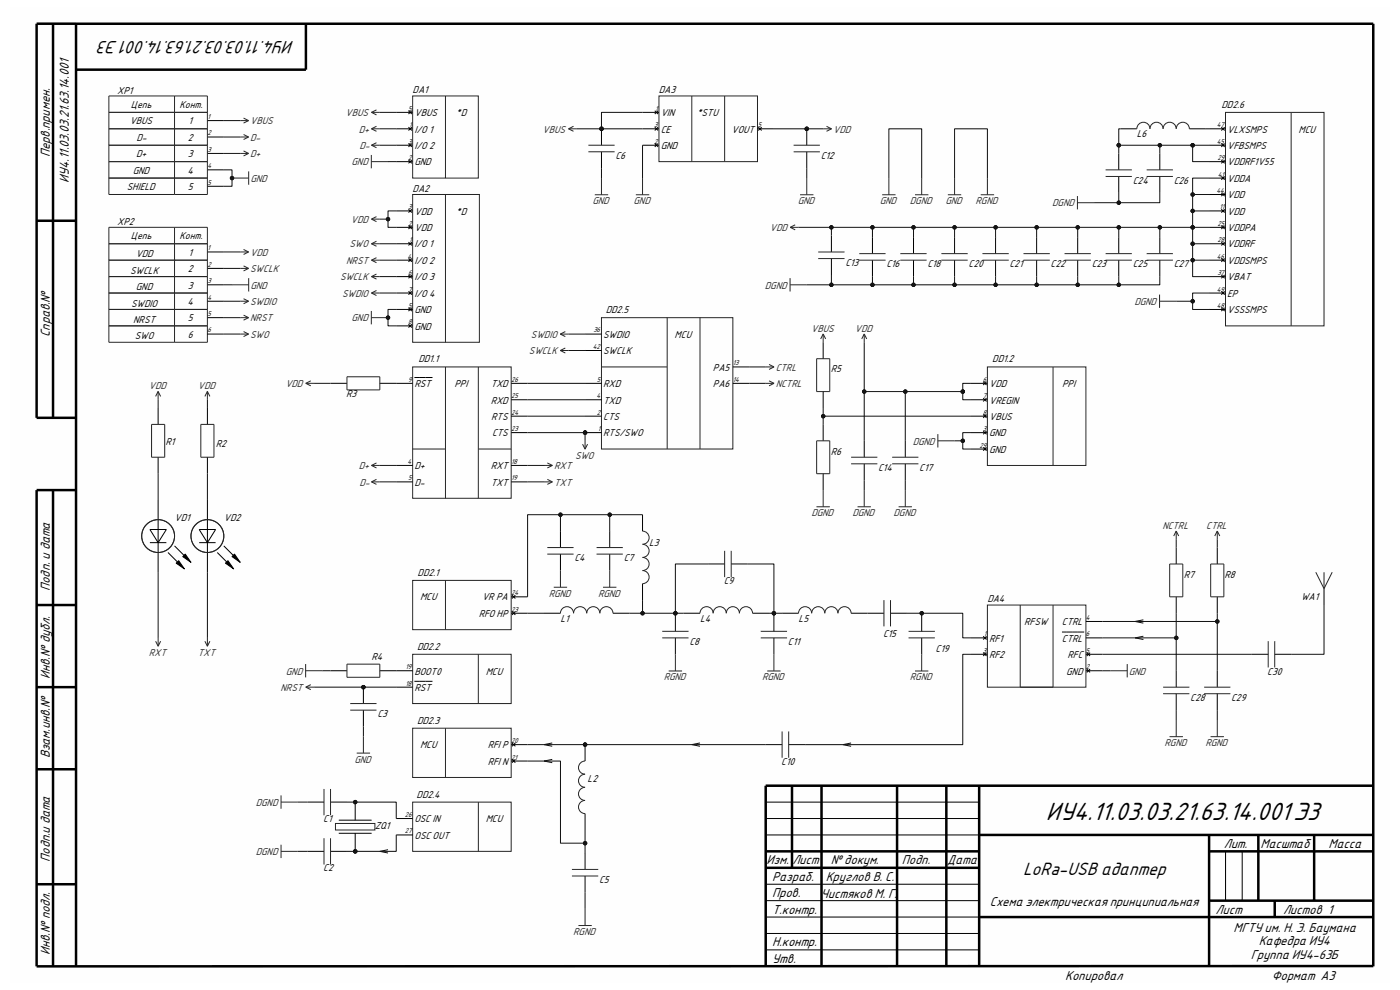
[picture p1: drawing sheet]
<svg xmlns="http://www.w3.org/2000/svg" width="297mm" height="210mm" viewBox="0 0 297 210" stroke-linecap="round" stroke-linejoin="round" font-family="sans-serif">
<defs><g id="words">
<text font-size="5.4" x="221.9" y="173.9">ИУ4.11.03.03.21.63.14.001 Э3</text>
<g font-size="3.8">
<text x="62.4" y="8.6" transform="rotate(-180 62.4 8.6)">ИУ4.11.03.03.21.63.14.001 Э3</text>
<text x="217" y="185.6">LoRa-USB адаптер</text>
</g>
<g font-size="2.8">
<text x="10.5" y="33.3" transform="rotate(-90 10.5 33.3)">Перв.примен.</text>
<text x="14.6" y="38.8" transform="rotate(-90 14.6 38.8)">ИУ4.11.03.03.21.63.14.001</text>
<text x="10.5" y="71.5" transform="rotate(-90 10.5 71.5)">Справ.№</text>
<text x="10.5" y="125.3" transform="rotate(-90 10.5 125.3)">Подп. и дата</text>
<text x="10.5" y="144" transform="rotate(-90 10.5 144)">Инв.№ дубл.</text>
<text x="10.5" y="160.9" transform="rotate(-90 10.5 160.9)">Взам.инв.№</text>
<text x="259.6" y="179.9">Лит.</text>
<text x="267.4" y="179.9">Масштаб</text>
<text x="281.9" y="179.9">Масса</text>
<text x="10.5" y="182.8" transform="rotate(-90 10.5 182.8)">Подп.и дата</text>
<text x="162.6" y="183.3">Изм.</text>
<text x="168.1" y="183.3">Лист</text>
<text x="176.2" y="183.3">№ докум.</text>
<text x="191.4" y="183.3">Подп.</text>
<text x="201" y="183.3">Дата</text>
<text x="163.8" y="186.9">Разраб.</text>
<text x="163.8" y="190.3">Пров.</text>
<text x="174.2" y="190.5">Чистяков М. Г.</text>
<text x="175.2" y="187">Круглов В. С.</text>
<text x="163.8" y="193.8">Т.контр.</text>
<text x="210" y="192.2">Схема электрическая принципиальная</text>
<text x="257.9" y="193.8">Лист</text>
<text x="261.7" y="197.8">МГТУ им. Н. Э. Баумана</text>
<text x="272.2" y="193.8">Листов 1</text>
<text x="10.5" y="202.6" transform="rotate(-90 10.5 202.6)">Инв.№ подл.</text>
<text x="163.8" y="200.8">Н.контр.</text>
<text x="265.3" y="203.4">Группа ИУ4-63Б</text>
<text x="267" y="200.6">Кафедра ИУ4</text>
<text x="163.8" y="204.3">Утв.</text>
<text x="226" y="207.9">Копировал</text>
<text x="269.8" y="207.9">Формат A3</text>
</g>
<g font-size="2.1">
<text x="24.8" y="19.9">XP1</text>
<text x="27.8" y="22.9">Цепь</text>
<text x="38.1" y="22.9">Конт.</text>
<text x="87.5" y="19.7">DA1</text>
<text x="139.8" y="19.7">DA3</text>
<text x="259.2" y="22.9">DD2.6</text>
<text x="27.5" y="26.4">VBUS</text>
<text x="29" y="29.8">D-</text>
<text x="39.8" y="29.8">2</text>
<text x="40" y="26.4">1</text>
<text x="87.9" y="28.1">I/O 1</text>
<text x="87.9" y="24.6">VBUS</text>
<text x="96.7" y="24.6">*D</text>
<text x="140.2" y="24.6">VIN</text>
<text x="140.2" y="28.1">CE</text>
<text x="147.8" y="24.6">*STU</text>
<text x="155.2" y="28.1">VOUT</text>
<text x="241.2" y="29.2">L6</text>
<text x="260.3" y="28.1">VLXSMPS</text>
<text x="275.5" y="28.1">MCU</text>
<text x="28.9" y="33.4">D+</text>
<text x="39.8" y="33.4">3</text>
<text x="87.9" y="35.1">GND</text>
<text x="87.9" y="31.6">I/O 2</text>
<text x="130.6" y="33.7">C6</text>
<text x="140.2" y="31.6">GND</text>
<text x="174.1" y="33.7">C12</text>
<text x="260.3" y="35.1">VDDRF1V55</text>
<text x="260.3" y="31.6">VFBSMPS</text>
<text x="26.9" y="40.3">SHIELD</text>
<text x="28.2" y="36.8">GND</text>
<text x="39.8" y="36.8">4</text>
<text x="39.8" y="40.3">5</text>
<text x="87.5" y="40.6">DA2</text>
<text x="240.3" y="38.9">C24</text>
<text x="249" y="38.9">C26</text>
<text x="260.3" y="38.6">VDDA</text>
<text x="24.8" y="47.8">XP2</text>
<text x="87.9" y="45.6">VDD</text>
<text x="96.7" y="45.6">*D</text>
<text x="260.3" y="45.6">VDD</text>
<text x="260.3" y="42">VDD</text>
<text x="27.8" y="50.8">Цепь</text>
<text x="38.1" y="50.8">Конт.</text>
<text x="87.9" y="52.5">I/O 1</text>
<text x="87.9" y="49">VDD</text>
<text x="260.3" y="49">VDDPA</text>
<text x="260.3" y="52.5">VDDRF</text>
<text x="27.6" y="58.1">SWCLK</text>
<text x="28.8" y="54.6">VDD</text>
<text x="39.8" y="57.7">2</text>
<text x="40" y="54.2">1</text>
<text x="87.9" y="56">I/O 2</text>
<text x="87.9" y="59.5">I/O 3</text>
<text x="179.4" y="56.3">C13</text>
<text x="188" y="56.7">C16</text>
<text x="196.8" y="56.7">C18</text>
<text x="205.5" y="56.7">C20</text>
<text x="214.2" y="56.7">C21</text>
<text x="222.9" y="56.7">C22</text>
<text x="231.6" y="56.7">C23</text>
<text x="240.3" y="56.7">C25</text>
<text x="249" y="56.7">C27</text>
<text x="260.3" y="56">VDDSMPS</text>
<text x="260.3" y="59.5">VBAT</text>
<text x="27.8" y="65">SWDIO</text>
<text x="28.8" y="61.6">GND</text>
<text x="39.8" y="64.7">4</text>
<text x="39.8" y="61.2">3</text>
<text x="87.9" y="62.9">I/O 4</text>
<text x="260.3" y="62.9">EP</text>
<text x="28.3" y="68.5">NRST</text>
<text x="39.8" y="68.2">5</text>
<text x="39.8" y="71.7">6</text>
<text x="87.9" y="66.4">GND</text>
<text x="87.9" y="69.9">GND</text>
<text x="128" y="71.7">SWDIO</text>
<text x="128.5" y="66.4">DD2.5</text>
<text x="143.1" y="71.7">MCU</text>
<text x="260.3" y="66.4">VSSSMPS</text>
<text x="28.6" y="72">SWO</text>
<text x="88.8" y="76.9">DD1.1</text>
<text x="128" y="75.1">SWCLK</text>
<text x="210.5" y="76.9">DD1.2</text>
<text x="87.9" y="82.1">RST</text>
<text x="96.4" y="82.1">PPI</text>
<text x="104.1" y="82.1">TXD</text>
<text x="128" y="82.1">RXD</text>
<text x="151.3" y="78.6">PA5</text>
<text x="151.3" y="82.1">PA6</text>
<text x="176.2" y="79">R5</text>
<text x="209.8" y="82.1">VDD</text>
<text x="225.3" y="82.1">PPI</text>
<text x="73.4" y="84.2">R3</text>
<text x="104.1" y="85.6">RXD</text>
<text x="104.2" y="89.1">RTS</text>
<text x="128" y="85.6">TXD</text>
<text x="128" y="89.1">CTS</text>
<text x="209.8" y="89.1">VBUS</text>
<text x="209.8" y="85.6">VREGIN</text>
<text x="35.1" y="94.4">R1</text>
<text x="45.8" y="94.8">R2</text>
<text x="104.4" y="92.6">CTS</text>
<text x="128" y="92.6">RTS/SWO</text>
<text x="209.8" y="92.6">GND</text>
<text x="87.9" y="99.5">D+</text>
<text x="104.1" y="99.5">RXT</text>
<text x="176.2" y="96.4">R6</text>
<text x="186.3" y="99.9">C14</text>
<text x="195" y="99.9">C17</text>
<text x="209.8" y="96.1">GND</text>
<text x="87.9" y="103">D-</text>
<text x="104.1" y="103">TXT</text>
<text x="37" y="110.5">VD1</text>
<text x="47.5" y="110.5">VD2</text>
<text x="121.9" y="119.1">C4</text>
<text x="132.3" y="119.1">C7</text>
<text x="137.7" y="115.8">L3</text>
<text x="88.6" y="122.2">DD2.1</text>
<text x="153.5" y="123.9">C9</text>
<text x="251.1" y="122.6">R7</text>
<text x="259.8" y="122.6">R8</text>
<text x="89.1" y="127.4">MCU</text>
<text x="101.6" y="130.9">RFO HP</text>
<text x="102.3" y="127.4">VR PA</text>
<text x="118.9" y="132">L1</text>
<text x="148.5" y="132">L4</text>
<text x="169.4" y="132">L5</text>
<text x="209.5" y="127.7">DA4</text>
<text x="276" y="127.2">WA1</text>
<text x="88.5" y="137.8">DD2.2</text>
<text x="146.3" y="136.8">C8</text>
<text x="167.2" y="136.8">C11</text>
<text x="187.4" y="135.1">C15</text>
<text x="209.8" y="136.1">RF1</text>
<text x="217.3" y="132.6">RFSW</text>
<text x="225.3" y="136.1">CTRL</text>
<text x="225.3" y="132.6">CTRL</text>
<text x="78.8" y="140.1">R4</text>
<text x="87.9" y="143.1">BOOT0</text>
<text x="103" y="143.1">MCU</text>
<text x="198.5" y="138.3">C19</text>
<text x="209.8" y="139.6">RF2</text>
<text x="226.2" y="143.1">GND</text>
<text x="226.5" y="139.6">RFC</text>
<text x="268.9" y="143.1">C30</text>
<text x="87.9" y="146.6">RST</text>
<text x="252.5" y="148.7">C28</text>
<text x="261.2" y="148.7">C29</text>
<text x="80.1" y="152.1">C3</text>
<text x="88.5" y="153.5">DD2.3</text>
<text x="89.1" y="158.7">MCU</text>
<text x="103.5" y="158.7">RFI P</text>
<text x="103.5" y="162.2">RFI N</text>
<text x="124.7" y="165.9">L2</text>
<text x="165.7" y="162.3">C10</text>
<text x="88.4" y="169.2">DD2.4</text>
<text x="68.6" y="174.5">C1</text>
<text x="79.5" y="175.9">ZQ1</text>
<text x="87.9" y="174.4">OSC IN</text>
<text x="88" y="177.9">OSC OUT</text>
<text x="103" y="174.4">MCU</text>
<text x="68.6" y="184.9">C2</text>
<text x="127.1" y="187.4">C5</text>
</g>
<g font-size="2.1" fill="#262626">
<text x="53.1" y="26.4">VBUS</text>
<text x="53.1" y="29.8">D-</text>
<text x="73.3" y="24.6">VBUS</text>
<text x="76.1" y="28.1">D+</text>
<text x="115.1" y="28.1">VBUS</text>
<text x="176.8" y="28.1">VDD</text>
<text x="53.1" y="33.4">D+</text>
<text x="74.6" y="35.1">GND</text>
<text x="76.2" y="31.6">D-</text>
<text x="53.1" y="38.6">GND</text>
<text x="74.5" y="47.3">VDD</text>
<text x="125.7" y="43.3">GND</text>
<text x="134.4" y="43.3">GND</text>
<text x="169.2" y="43.3">GND</text>
<text x="186.6" y="43.3">GND</text>
<text x="193" y="43.3">DGND</text>
<text x="200.6" y="43.3">GND</text>
<text x="207" y="43.3">RGND</text>
<text x="223.2" y="43.8">DGND</text>
<text x="74.2" y="52.5">SWO</text>
<text x="163.3" y="49">VDD</text>
<text x="53.1" y="54.2">VDD</text>
<text x="53.1" y="57.7">SWCLK</text>
<text x="72.1" y="59.5">SWCLK</text>
<text x="73.4" y="56">NRST</text>
<text x="53.1" y="64.7">SWDIO</text>
<text x="53.1" y="61.2">GND</text>
<text x="72.6" y="62.9">SWDIO</text>
<text x="162.3" y="61.2">DGND</text>
<text x="240.7" y="64.7">DGND</text>
<text x="53.1" y="68.2">NRST</text>
<text x="53.1" y="71.7">SWO</text>
<text x="74.6" y="68.2">GND</text>
<text x="112.6" y="71.7">SWDIO</text>
<text x="172.1" y="70.4">VBUS</text>
<text x="181.4" y="70.4">VDD</text>
<text x="112.2" y="75.1">SWCLK</text>
<text x="31.6" y="82.6">VDD</text>
<text x="42" y="82.6">VDD</text>
<text x="60.5" y="82.1">VDD</text>
<text x="164.6" y="82.1">NCTRL</text>
<text x="164.6" y="78.6">CTRL</text>
<text x="193.6" y="94.3">DGND</text>
<text x="76.1" y="99.5">D+</text>
<text x="117.6" y="99.5">RXT</text>
<text x="122" y="97.3">SWO</text>
<text x="76.2" y="103">D-</text>
<text x="117.6" y="103">TXT</text>
<text x="172.1" y="109.5">DGND</text>
<text x="180.8" y="109.5">DGND</text>
<text x="189.6" y="109.5">DGND</text>
<text x="246.6" y="112.2">NCTRL</text>
<text x="255.9" y="112.2">CTRL</text>
<text x="116.4" y="126.6">RGND</text>
<text x="126.9" y="126.6">RGND</text>
<text x="31.6" y="139.1">RXT</text>
<text x="42" y="139.1">TXT</text>
<text x="60.7" y="143.1">GND</text>
<text x="239.5" y="143.1">GND</text>
<text x="59.5" y="146.6">NRST</text>
<text x="140.8" y="144.4">RGND</text>
<text x="161.7" y="144.4">RGND</text>
<text x="193" y="144.4">RGND</text>
<text x="75.2" y="161.8">GND</text>
<text x="247.1" y="158.3">RGND</text>
<text x="255.7" y="158.3">RGND</text>
<text x="54.3" y="170.9">DGND</text>
<text x="54.3" y="181.4">DGND</text>
<text x="121.6" y="198.4">RGND</text>
</g>
<g font-size="1.5">
<text x="86.6" y="23.5">5</text>
<text x="139" y="23.5">1</text>
<text x="44" y="25.3">1</text>
<text x="44" y="28.7">2</text>
<text x="86.8" y="27">1</text>
<text x="138.8" y="27">3</text>
<text x="160.7" y="27">5</text>
<text x="258.1" y="27">47</text>
<text x="44" y="32.2">3</text>
<text x="44" y="35.7">4</text>
<text x="86.6" y="34">2</text>
<text x="86.6" y="30.5">3</text>
<text x="138.8" y="30.5">2</text>
<text x="258.1" y="30.5">45</text>
<text x="258.3" y="34">29</text>
<text x="44" y="39.2">5</text>
<text x="258.1" y="40.9">44</text>
<text x="258.4" y="37.5">41</text>
<text x="86.6" y="47.9">2</text>
<text x="86.6" y="44.4">3</text>
<text x="258.3" y="47.9">25</text>
<text x="258.7" y="44.4">11</text>
<text x="44" y="53.1">1</text>
<text x="86.8" y="51.4">1</text>
<text x="258.3" y="51.4">28</text>
<text x="44" y="56.6">2</text>
<text x="86.4" y="54.9">4</text>
<text x="86.6" y="58.3">6</text>
<text x="258.1" y="54.9">46</text>
<text x="258.3" y="58.3">37</text>
<text x="44" y="60.1">3</text>
<text x="44" y="63.6">4</text>
<text x="86.6" y="65.3">5</text>
<text x="86.6" y="61.8">7</text>
<text x="258.1" y="61.8">49</text>
<text x="258.1" y="65.3">48</text>
<text x="44" y="67.1">5</text>
<text x="44" y="70.5">6</text>
<text x="86.6" y="68.8">8</text>
<text x="125.9" y="70.5">36</text>
<text x="125.8" y="74">42</text>
<text x="155.5" y="77.5">13</text>
<text x="86.6" y="81">9</text>
<text x="108.5" y="81">26</text>
<text x="126.6" y="81">5</text>
<text x="155.5" y="81">14</text>
<text x="208.5" y="81">6</text>
<text x="108.5" y="88">24</text>
<text x="108.5" y="84.5">25</text>
<text x="126.5" y="84.5">4</text>
<text x="126.6" y="88">2</text>
<text x="208.5" y="88">8</text>
<text x="208.5" y="84.5">7</text>
<text x="108.5" y="91.4">23</text>
<text x="126.8" y="91.4">1</text>
<text x="207.8" y="95">29</text>
<text x="208.5" y="91.4">3</text>
<text x="86.4" y="98.4">4</text>
<text x="86.6" y="101.9">5</text>
<text x="108.5" y="101.9">19</text>
<text x="108.5" y="98.4">18</text>
<text x="108.5" y="126.3">24</text>
<text x="108.5" y="129.8">23</text>
<text x="230.4" y="131.5">4</text>
<text x="208.7" y="135">1</text>
<text x="230.4" y="135">6</text>
<text x="86" y="141.9">19</text>
<text x="208.5" y="138.5">3</text>
<text x="230.4" y="138.5">5</text>
<text x="230.4" y="141.9">2</text>
<text x="86" y="145.5">18</text>
<text x="108.5" y="161.1">21</text>
<text x="108.5" y="157.6">20</text>
<text x="85.9" y="173.3">26</text>
<text x="85.9" y="176.8">27</text>
</g>
</g></defs>
<path d="M2.2 1.5h292.6v207h-292.6z" fill-rule="evenodd" fill="#fefefe"/>
<g fill="none" stroke="#000" stroke-width=".53">
<path d="M11.3 5v83.6M16.1 5v200M64.9 5v9.8h-48.8M7.8 46.8h8.3M16.1 88.6h-8.3v-83.6h283.5v200M11.3 104v101M16.1 104h-8.3v101l283.5-.1M7.8 128.3h8.3M7.8 145.8h8.3M7.8 163.2h8.3M168 166.7v17.4M174.3 166.7v38.3"/>
<path d="M190.3 166.7v38.3M200.8 166.7v38.3M207.7 166.7v38.2M207.7 177.1h83.6M256.5 177.1v27.9M267 177.1v14M278.8 177.1v14M291.3 166.7h-128.9v38.3M7.8 187.6h8.3M162.4 184.1h45.3M162.4 180.6h45.3M207.7 194.5h83.6"/>
<path d="M256.5 180.6h34.8M256.5 191.1h34.8M270.4 191.1v3.4"/>
</g>
<g fill="none" stroke="#000" stroke-width=".21">
<path d="M237.3 32.6v3.4M237.3 37.4v3.5M174.6 72.6v3.5M70.1 81.3h3.5M80.6 81.3h3.5M174.6 83.1v3.5M174.6 90v3.5M33.5 106.1v4.1M33.5 117.2v4.2M174.6 100.5v3.5M65.2 170.2h3.5M70.1 170.2h3.5"/>
<path d="M162.4 177.1h45.3M162.4 170.2h45.3M162.4 173.6h45.3M65.2 180.6h3.5M70.1 180.6h3.5M162.4 198h45.3M162.4 191.1h45.3M162.4 194.5h45.3M162.4 187.6h45.3M260 180.6v10.5M263.5 180.6v10.5M162.4 201.5h45.3"/>
</g>
<g fill="none" stroke="#262626" stroke-width=".21">
<path d="M51 25.6h1.7M51.7 25.1l1 .5M52.7 25.6l-1 .5M234.6 36h5.5M234.6 37.4h5.5M51 53.5h1.7M51.7 52.9l1 .6M52.7 53.5l-1 .5M52.8 59v2.8M228.6 41.6v2.8M228.6 43h3.5M49.2 60.4h3.6"/>
<path d="M73.6 79.9h7v2.8h-7zM173.2 76.1h2.8v7h-2.8zM174.6 70.8l-.5 1.1M174.6 70.8l.6 1.1M174.6 70.8v1.8M64.9 81.3l1 .6M64.9 81.3h1.7M65.9 80.8l-1 .5M173.2 93.5h2.8v7h-2.8zM173.2 107.5h2.9M174.6 104v3.5M59.6 168.7v2.9"/>
<path d="M59.6 170.2h3.6M59.6 179.2v2.8M68.7 167.4v5.5M68.7 177.8v5.6M70.1 167.4v5.5M70.1 177.8v5.6M59.6 180.6h3.6"/>
</g>
<path d="M31.8 115.1h3.5M31.8 112.3h3.5l-1.8 2.8zM35.6 117.2l2.1 2.1M37 115.8l2.1 2.1" fill="none" stroke="#010101" stroke-width=".21"/>
<path d="M37.9 118.9l1.2 1.8-1.7-1.2z" fill="#010101"/>
<path d="M37.9 118.9l1.2 1.8-1.7-1.2z" fill="none" stroke="#010101" stroke-width=".21"/>
<path d="M38.8 118.1l.5-.6 1.2 1.8z" fill="#010101"/>
<path d="M38.8 118.1l.5-.6 1.2 1.8zM42.3 115.1h3.4M42.3 112.3h3.4l-1.7 2.8zM46.1 117.2l2.1 2.1M47.5 115.8l2.1 2.1" fill="none" stroke="#010101" stroke-width=".21"/>
<path d="M33.5 110.2v7M44 106.1v4.1M44 117.2v4.2" fill="none" stroke="#000" stroke-width=".21"/>
<circle cx="33.5" cy="113.7" r="3.5" fill="none" stroke="#262626" stroke-width=".21"/>
<path d="M48.4 118.9l1.2 1.8-1.8-1.2z" fill="#010101"/>
<path d="M48.4 118.9l1.2 1.8-1.8-1.2z" fill="none" stroke="#010101" stroke-width=".21"/>
<path d="M49.2 118.1l.5-.6 1.3 1.8z" fill="#010101"/>
<path d="M49.2 118.1l.5-.6 1.3 1.8z" fill="none" stroke="#010101" stroke-width=".21"/>
<g fill="none" stroke="#000" stroke-width=".21">
<path d="M44 110.2v7M118.9 112.7v3.5M118.9 117.5v3.5M129.3 112.7v3.5M129.3 117.5v3.5M136.3 109.2v3.5M150.3 119.6h3.4M155.1 119.6h3.5M136.3 123.8v3.5M143.3 130.4v3.5M143.3 135.3v3.5M145 130.1h3.5"/>
<path d="M159.7 130.1h3.4M164.2 130.4v3.5M164.2 135.3v3.5"/>
</g>
<g fill="none" stroke="#262626" stroke-width=".21">
<path d="M33.5 83l-.5 1.1M33.5 83l.6 1.1M33.5 83v1.8M44 83l-.5 1.1M44 83l.5 1.1M44 83v1.8M116.1 117.5h5.6M116.1 116.2h5.6M126.6 117.5h5.5M126.6 116.2h5.5M136.3 112.7a1.39 1.39 0 0 1 1.4 1.4 1.39 1.39 0 0 1-1.4 1.4 1.4 1.4 0 0 1 1.3 .9 1.4 1.4 0 0 1-.5 1.6l-.8 .2a1.4 1.4 0 0 1 1.3 1 1.4 1.4 0 0 1-.5 1.6l-.8 .2a1.39 1.39 0 0 1 1.4 1.4 1.39 1.39 0 0 1-1.4 1.4M153.7 116.9v5.5"/>
<path d="M155.1 116.9v5.5M117.5 124.6h2.8M118.9 121v3.6M127.9 124.6h2.9M129.3 121v3.6M140.5 135.3h5.6M140.5 133.9h5.6M143.3 138.8v3.5M148.5 130.1a1.39 1.39 0 0 1 1.4-1.4 1.39 1.39 0 0 1 1.4 1.4 1.39 1.39 0 0 1 1.4-1.4 1.39 1.39 0 0 1 1.4 1.4 1.39 1.39 0 0 1 1.4-1.4 1.39 1.39 0 0 1 1.4 1.4 1.39 1.39 0 0 1 1.4-1.4 1.39 1.39 0 0 1 1.4 1.4M161.4 135.3h5.6M161.4 133.9h5.6M164.2 138.8v3.5"/>
<path d="M141.9 142.3h2.8M162.8 142.3h2.8"/>
<circle cx="44" cy="113.7" r="3.5"/>
</g>
<circle cx="124.1" cy="158" r=".35" fill="#0e0e0e"/>
<circle cx="124.1" cy="158" r=".35" fill="none" stroke="#0e0e0e" stroke-width=".21"/>
<path d="M124.1 158v3.4M124.1 172.6v3.5" fill="none" stroke="#000" stroke-width=".21"/>
<circle cx="124.1" cy="158" r=".35" fill="#0e0e0e"/>
<circle cx="124.1" cy="158" r=".35" fill="none" stroke="#0e0e0e" stroke-width=".21"/>
<path d="M165.9 155.2v5.6M167.3 155.2v5.6M124.1 161.4a1.39 1.39 0 0 0-1.4 1.4 1.39 1.39 0 0 0 1.4 1.4 1.39 1.39 0 0 0-1.4 1.4 1.39 1.39 0 0 0 1.4 1.4 1.39 1.39 0 0 0-1.4 1.4 1.39 1.39 0 0 0 1.4 1.4 1.39 1.39 0 0 0-1.4 1.4 1.39 1.39 0 0 0 1.4 1.4M121.3 185.8h5.6M121.3 184.4h5.6" fill="none" stroke="#262626" stroke-width=".21"/>
<path d="M162.4 158h3.5M167.3 158h3.5M124.1 181v3.4M124.1 185.8v3.5" fill="none" stroke="#000" stroke-width=".21"/>
<circle cx="77.1" cy="145.8" r=".35" fill="#0e0e0e"/>
<circle cx="77.1" cy="145.8" r=".35" fill="none" stroke="#0e0e0e" stroke-width=".21"/>
<path d="M77.1 145.8v3.5M77.1 150.6v3.5" fill="none" stroke="#000" stroke-width=".21"/>
<circle cx="77.1" cy="145.8" r=".35" fill="#0e0e0e"/>
<circle cx="77.1" cy="145.8" r=".35" fill="none" stroke="#0e0e0e" stroke-width=".21"/>
<g fill="none" stroke="#262626" stroke-width=".21">
<path d="M136.3 37.8v3.5M171.2 37.8v3.5M241.2 27.3a1.39 1.39 0 0 1 1.4-1.4 1.39 1.39 0 0 1 1.4 1.4 1.39 1.39 0 0 1 1.4-1.4 1.39 1.39 0 0 1 1.3 1.4 1.4 1.4 0 0 1 1.4-1.4 1.4 1.4 0 0 1 1.4 1.4 1.39 1.39 0 0 1 1.4-1.4 1.39 1.39 0 0 1 1.4 1.4M243.3 36h5.5M243.3 37.4h5.5M134.9 41.3h2.8M169.7 41.3h2.9M256.8 119.6h2.8v7h-2.8zM118.9 130.1a1.39 1.39 0 0 1 1.4-1.4 1.39 1.39 0 0 1 1.4 1.4 1.39 1.39 0 0 1 1.4-1.4 1.39 1.39 0 0 1 1.4 1.4 1.39 1.39 0 0 1 1.4-1.4 1.39 1.39 0 0 1 1.4 1.4 1.39 1.39 0 0 1 1.3-1.4 1.39 1.39 0 0 1 1.4 1.4M269 136v5.6M270.4 136v5.6M64.8 140.9v2.8"/>
<path d="M64.8 142.3h3.6M73.6 140.9h7v2.8h-7zM74.3 150.6h5.6M74.3 149.3h5.6M75.7 159.8h2.8M77.1 156.2v3.6M255.5 147.2h5.5M255.5 145.8h5.5M256.8 156.3h2.9M258.2 152.7v3.6M122.7 196.3h2.8M124.1 192.8v3.5"/>
</g>
<g fill="none" stroke="#000" stroke-width=".21">
<path d="M237.7 27.3h3.5M246.1 32.6v3.4M246.1 37.4v3.5M252.3 27.3h3.5M258.2 116.2v3.4M115.4 130.1h3.5M130 130.1h3.5M258.2 126.6v3.5M265.6 138.8h3.4M270.4 138.8h3.5M70.1 142.3h3.5M80.6 142.3h3.5"/>
<path d="M258.2 142.3v3.5M258.2 147.2v3.5"/>
</g>
<circle cx="171.2" cy="27.3" r=".35" fill="#0e0e0e"/>
<circle cx="171.2" cy="27.3" r=".35" fill="none" stroke="#0e0e0e" stroke-width=".21"/>
<path d="M171.2 27.3v3.5" fill="none" stroke="#000" stroke-width=".21"/>
<circle cx="171.2" cy="27.3" r=".35" fill="#0e0e0e"/>
<circle cx="171.2" cy="27.3" r=".35" fill="none" stroke="#0e0e0e" stroke-width=".21"/>
<path d="M171.2 32.2v3.5" fill="none" stroke="#000" stroke-width=".21"/>
<path d="M168.4 30.8h5.5M168.4 32.2h5.5" fill="none" stroke="#262626" stroke-width=".21"/>
<circle cx="127.6" cy="27.3" r=".35" fill="#0e0e0e"/>
<circle cx="127.6" cy="27.3" r=".35" fill="none" stroke="#0e0e0e" stroke-width=".21"/>
<path d="M127.6 27.3v3.5" fill="none" stroke="#000" stroke-width=".21"/>
<circle cx="127.6" cy="27.3" r=".35" fill="#0e0e0e"/>
<circle cx="127.6" cy="27.3" r=".35" fill="none" stroke="#0e0e0e" stroke-width=".21"/>
<path d="M127.6 32.2v3.5M33.5 86.5v3.5M33.5 97v3.5M44 86.5v3.5M44 97v3.5" fill="none" stroke="#000" stroke-width=".21"/>
<g fill="none" stroke="#262626" stroke-width=".21">
<path d="M78.8 32.9v2.8M78.8 34.3h3.5M78.8 23.8l1.1 .6M78.8 23.8h1.8M79.9 23.3l-1.1 .5M120.6 27.3h1.8M120.6 27.3l1.1 .6M121.7 26.8l-1.1 .5M124.8 30.8h5.6M124.8 32.2h5.6M127.6 37.8v3.5M174.6 27.3h1.8"/>
<path d="M175.3 26.8l1.1 .5M176.4 27.3l-1.1 .6M188.6 37.8v3.5M195.5 37.8v3.5M202.5 37.8v3.5M209.5 37.8v3.5M126.2 41.3h2.8M167.6 48.2l1.1 .6M167.6 48.2h1.8M168.7 47.7l-1.1 .5M187.2 41.3h2.8M194.1 41.3h2.9"/>
<path d="M201.1 41.3h2.8M208.1 41.3h2.8M78.8 66v2.8M78.8 67.4h3.5M183.3 70.8l-.5 1.1M183.3 70.8l.6 1.1M183.3 70.8v1.8M246 62.5v2.8M246 63.9h3.5M32.2 90h2.7v7h-2.7zM42.6 90h2.8v7h-2.8z"/>
</g>
<circle cx="82.3" cy="67.4" r=".35" fill="#0e0e0e"/>
<circle cx="82.3" cy="67.4" r=".35" fill="none" stroke="#0e0e0e" stroke-width=".21"/>
<path d="M49.2 37.8h3.6M52.8 36.4v2.8M78.8 46.5l1.1 .5M78.8 46.5h1.8M79.9 46l-1.1 .5M199 92.1v2.8M199 93.5h3.5" fill="none" stroke="#262626" stroke-width=".21"/>
<circle cx="49.2" cy="37.8" r=".35" fill="#0e0e0e"/>
<g fill="none" stroke="#0e0e0e" stroke-width=".21">
<path d="M117.2 157.6l-1.8 .4 1.8 .3M148.5 157.6l-1.7 .4 1.7 .3M180.6 157.6l-1.8 .4 1.8 .3M117.2 161.1l-1.8 .3 1.8 .4M82.3 180.3l-1.7 .3 1.7 .4"/>
<circle cx="49.2" cy="37.8" r=".35"/>
</g>
<g fill="none" stroke="#262626" stroke-width=".21">
<path d="M23.1 27.3h20.9M23.1 30.8h20.9M23.1 20.4h20.9v20.9h-20.9zM23.1 23.8h20.9M23.1 34.3h20.9M23.1 37.8h20.9M37 20.4v20.9M51 29.1h1.7M51 32.5h1.7M51.7 28.5l1 .6M51.7 32l1 .5M52.7 29.1l-1 .5"/>
<path d="M52.7 32.5l-1 .6M78.8 27.3l1.1 .6M78.8 27.3h1.8M78.8 30.8l1.1 .5M78.8 30.8h1.8M79.9 26.8l-1.1 .5M79.9 30.3l-1.1 .5M23.1 55.2h20.9M23.1 51.7h20.9M23.1 48.2h20.9v24.4h-20.9zM23.1 58.7h20.9M37 48.2v24.4"/>
<path d="M51 56.9h1.7M51.7 56.4l1 .5M52.7 56.9l-1 .6M78.8 55.2l1.1 .5M78.8 55.2h1.8M78.8 51.7l1.1 .5M78.8 51.7h1.8M79.9 54.7l-1.1 .5M79.9 51.2l-1.1 .5M87.5 41.3h14.2v31.3h-14.2zM94.5 41.3v31.3M23.1 62.2h20.9"/>
<path d="M23.1 65.6h20.9M23.1 69.1h20.9M51 63.9h1.7M51 67.4h1.7M51 70.9h1.7M51.7 63.4l1 .5M51.7 66.9l1 .5M51.7 70.3l1 .6M52.7 63.9l-1 .5M52.7 67.4l-1 .5M52.7 70.9l-1 .5M118.9 70.9h1.7"/>
<path d="M118.9 74.4l1 .5M118.9 74.4h1.7M118.9 70.9l1 .5M119.9 73.8l-1 .6M119.9 70.3l-1 .6M78.8 98.7l1.1 .6M78.8 98.7h1.8M79.9 98.2l-1.1 .5M115.4 98.7h1.8M116.1 98.2l1.1 .5M117.2 98.7l-1.1 .6M162.4 81.3h1.8"/>
<path d="M163.2 80.8l1 .5M164.2 81.3l-1 .6M78.8 102.2l1.1 .6M78.8 102.2h1.8M79.9 101.7l-1.1 .5M115.4 102.2h1.8M116.1 101.7l1.1 .5M117.2 102.2l-1.1 .6M258.2 112.6l-.5 1.1M258.2 112.6l.6 1.1M258.2 112.6v1.8M33 136l.5 1.1"/>
<path d="M33.5 135.3v1.8M34.1 136l-.6 1.1M43.5 136l.5 1.1M44 135.3v1.8M44.5 136l-.5 1.1M64.9 145.8l1 .5M64.9 145.8h1.7M65.9 145.2l-1 .6M235.6 142.3h3.5M239.1 140.9v2.8"/>
</g>
<g fill="none" stroke="#000" stroke-width=".21">
<path d="M44 25.6h3.5M44 29.1h3.5M44 32.5h3.5M44 36h3.5M44 39.5h3.5M44 53.5h3.5M44 56.9h3.5M84.1 51.7h3.4M84.1 48.2h3.4M84.1 55.2h3.4M84.1 58.7h3.4M84.1 44.7h3.4"/>
<path d="M86.7 51.4l.7 .7M86.7 47.9l.7 .7M86.7 54.8l.7 .7M86.7 58.3l.7 .7M86.7 44.4l.7 .7M87.4 51.4l-.7 .7M87.4 47.9l-.7 .7M87.4 54.8l-.7 .7M87.4 58.3l-.7 .7M87.4 44.4l-.7 .7M44 60.4h3.5M44 63.9h3.5"/>
<path d="M44 67.4h3.5M44 70.9h3.5M84.1 65.6h3.4M84.1 62.2h3.4M84.1 69.1h3.4M86.7 65.3l.7 .7M86.7 61.8l.7 .7M86.7 68.8l.7 .7M87.4 65.3l-.7 .7M87.4 61.8l-.7 .7M87.4 68.8l-.7 .7"/>
</g>
<circle cx="75.4" cy="180.6" r=".35" fill="#0e0e0e"/>
<circle cx="75.4" cy="180.6" r=".35" fill="none" stroke="#0e0e0e" stroke-width=".21"/>
<circle cx="75.4" cy="170.2" r=".35" fill="#0e0e0e"/>
<circle cx="75.4" cy="170.2" r=".35" fill="none" stroke="#0e0e0e" stroke-width=".21"/>
<path d="M75.4 176.8v3.8" fill="none" stroke="#000" stroke-width=".21"/>
<circle cx="75.4" cy="180.6" r=".35" fill="#0e0e0e"/>
<circle cx="75.4" cy="180.6" r=".35" fill="none" stroke="#0e0e0e" stroke-width=".21"/>
<path d="M75.4 170.2v3.8" fill="none" stroke="#000" stroke-width=".21"/>
<circle cx="75.4" cy="170.2" r=".35" fill="#0e0e0e"/>
<circle cx="75.4" cy="170.2" r=".35" fill="none" stroke="#0e0e0e" stroke-width=".21"/>
<g fill="none" stroke="#262626" stroke-width=".21">
<path d="M260 23.8h20.9v45.3h-20.9zM273.9 23.8v45.3M167.6 59v2.8M173.6 53.5h5.6M173.6 54.9h5.6M182.3 53.8h5.6M182.3 55.2h5.6M191 53.8h5.6M191 55.2h5.6M199.7 53.8h5.6M199.7 55.2h5.6M208.4 53.8h5.6"/>
<path d="M208.4 55.2h5.6M217.1 53.8h5.6M217.1 55.2h5.6M225.8 53.8h5.6M225.8 55.2h5.6M234.6 53.8h5.5M234.6 55.2h5.5M243.3 53.8h5.5M243.3 55.2h5.5M167.6 60.4h3.6M180.6 97h5.5M180.6 98.4h5.5"/>
<path d="M189.3 97h5.5M189.3 98.4h5.5M181.9 107.5h2.9M183.3 104v3.5M190.6 107.5h2.9M192.1 104v3.5M169.4 130.1a1.39 1.39 0 0 1 1.4-1.4 1.39 1.39 0 0 1 1.4 1.4 1.39 1.39 0 0 1 1.4-1.4 1.39 1.39 0 0 1 1.4 1.4 1.4 1.4 0 0 1 1.4-1.4 1.4 1.4 0 0 1 1.4 1.4 1.39 1.39 0 0 1 1.4-1.4 1.39 1.39 0 0 1 1.4 1.4M187.5 127.3v5.6M188.9 127.3v5.6M192.8 135.3h5.5M192.8 133.9h5.5M195.5 138.8v3.5"/>
<path d="M194.1 142.3h2.9M71.2 174.7h8.3v1.4h-8.3z"/>
</g>
<g fill="none" stroke="#000" stroke-width=".21">
<path d="M256.5 37.8h3.5M256.5 34.3h3.5M256.5 30.8h3.5M256.5 27.3h3.5M259.1 37.4l.7 .7M259.1 33.9l.7 .7M259.1 30.5l.7 .7M259.1 27l.7 .7M259.8 37.4l-.7 .7M259.8 33.9l-.7 .7M259.8 30.5l-.7 .7M259.8 27l-.7 .7"/>
<path d="M176.4 50v3.5M176.4 54.9v3.4M185.1 50.3v3.5M185.1 55.2v3.5M193.8 50.3v3.5M193.8 55.2v3.5M202.5 50.3v3.5M202.5 55.2v3.5M211.2 50.3v3.5M211.2 55.2v3.5M219.9 50.3v3.5M219.9 55.2v3.5"/>
<path d="M228.6 50.3v3.5M228.6 55.2v3.5M237.3 50.3v3.5M237.3 55.2v3.5M246.1 50.3v3.5M246.1 55.2v3.5M256.5 44.7h3.5M256.5 41.3h3.5M256.5 48.2h3.5M256.5 51.7h3.5M256.5 55.2h3.5M256.5 58.7h3.5"/>
<path d="M259.1 44.4l.7 .7M259.1 40.9l.7 .7M259.1 47.9l.7 .7M259.1 51.4l.7 .7M259.1 54.8l.7 .8M259.1 58.3l.7 .7M259.8 44.4l-.7 .7M259.8 40.9l-.7 .7M259.8 47.9l-.7 .7M259.8 51.4l-.7 .7M259.8 54.8l-.7 .8M259.8 58.3l-.7 .7"/>
<path d="M256.5 62.2h3.5M256.5 65.6h3.5M259.1 61.8l.7 .7M259.1 65.3l.7 .7M259.8 61.8l-.7 .7M259.8 65.3l-.7 .7M183.3 93.5v3.5M183.3 98.4v3.5M192.1 93.5v3.5M192.1 98.4v3.5M165.9 130.1h3.5M180.6 130.1h6.9"/>
<path d="M188.9 130.1h3.5M195.5 130.4v3.5M195.5 135.3v3.5M71.9 176.8h6.9M71.9 174h6.9"/>
</g>
<circle cx="124.1" cy="91.8" r=".35" fill="#0e0e0e"/>
<circle cx="124.1" cy="91.8" r=".35" fill="none" stroke="#0e0e0e" stroke-width=".21"/>
<path d="M127.6 67.4h27.9v27.9h-27.9zM141.5 67.4v27.9" fill="none" stroke="#262626" stroke-width=".21"/>
<path d="M124.1 91.8h3.5" fill="none" stroke="#000" stroke-width=".21"/>
<circle cx="124.1" cy="91.8" r=".35" fill="#0e0e0e"/>
<g fill="none" stroke="#0e0e0e" stroke-width=".21">
<path d="M47.5 36h1.7v3.5h-1.7M47.5 56.9h3.5M47.5 53.5h3.5M47.5 70.9h3.5M47.5 67.4h3.5M47.5 63.9h3.5M47.5 60.4h1.7M249.5 114.4v1.8M242.6 131.5l-1.8 .3 1.8 .4M242.6 135l-1.8 .3 1.8 .4"/>
<circle cx="124.1" cy="91.8" r=".35"/>
</g>
<g fill="none" stroke="#000" stroke-width=".21">
<path d="M84.1 23.8h3.4M84.1 27.3h3.4M84.1 30.8h3.4M84.1 34.3h3.4M86.7 27l.7 .7M86.7 33.9l.7 .7M86.7 30.5l.7 .7M86.7 23.5l.7 .7M87.4 27l-.7 .7M87.4 33.9l-.7 .7M87.4 30.5l-.7 .7M87.4 23.5l-.7 .7"/>
<path d="M136.3 23.8h3.5M136.3 27.3h3.5M136.3 30.8h3.5M138.9 23.5l.7 .7M138.9 27l.7 .7M138.9 30.5l.7 .7M139.6 23.5l-.7 .7M139.6 27l-.7 .7M139.6 30.5l-.7 .7M160.7 27.3h3.5M160.9 27l.7 .7M161.6 27l-.7 .7"/>
<path d="M124.1 70.9h3.5M124.1 74.4h3.5M155.5 77.8h3.5M84.1 81.3h3.4M84.1 98.7h3.4M87.9 80.1h3.9M108.4 84.8h3.5M108.4 81.3h3.5M108.4 88.3h3.5M108.4 91.8h3.5M108.4 98.7h3.5M124.1 84.8h3.5"/>
<path d="M124.1 81.3h3.5M124.1 88.3h3.5M155.5 81.3h3.5M206 84.8h3.5M206 81.3h3.5M206 88.3h3.5M206 91.8h3.5M206 95.3h3.5M208.6 81l.7 .7M208.6 87.9l.7 .7M208.6 84.5l.7 .7M208.6 91.4l.7 .7"/>
<path d="M208.6 94.9l.7 .7M209.3 81l-.7 .7M209.3 87.9l-.7 .7M209.3 84.5l-.7 .7M209.3 91.4l-.7 .7M209.3 94.9l-.7 .7M84.1 102.2h3.4M108.4 102.2h3.5M249.5 116.2v3.4M108.4 126.6h3.5M108.4 130.1h3.5M108.6 126.3l.7 .7"/>
<path d="M108.6 129.7l.7 .7M109.3 126.3l-.7 .7M109.3 129.7l-.7 .7M206 135.3h3.5M206 138.8h3.5M208.6 135l.7 .7M208.6 138.5l.7 .7M209.3 135l-.7 .7M209.3 138.5l-.7 .7M225.3 134.1h4.7M230.4 135.3h3.5M230.4 138.8h3.5"/>
<path d="M230.4 131.8h3.5M230.6 138.5l.7 .7M231.3 138.5l-.7 .7M249.5 126.6v3.5M280.9 124.9v3.5M84.1 145.8h3.4M84.1 142.3h3.4M87.9 144.5h3.9M108.4 158h3.5M108.6 157.6l.7 .7M109.3 157.6l-.7 .7M230.4 142.3h3.5"/>
<path d="M230.6 141.9l.7 .7M231.3 141.9l-.7 .7M249.5 142.3v3.5M249.5 147.2v3.5M84.1 173.6h3.4M84.1 177.1h3.5M108.4 161.4h3.5M108.6 161.1l.7 .7M109.3 161.1l-.7 .7"/>
</g>
<g fill="none" stroke="#262626" stroke-width=".21">
<path d="M87.5 20.4h14v17.4h-14zM94.5 20.4v17.4M139.8 20.4h20.9v13.9h-20.9zM146.8 20.4v13.9M153.7 20.4v13.9M78.8 58.7l1.1 .5M78.8 58.7h1.8M79.9 58.1l-1.1 .6M78.8 62.2l1.1 .5M78.8 62.2h1.8M79.9 61.6l-1.1 .6M87.5 77.8h20.9v27.9h-20.9z"/>
<path d="M94.5 77.8v27.9M101.5 77.8v27.9M127.6 77.8h13.9M148.5 67.4v27.9M162.4 77.8h1.8M163.2 77.3l1 .5M164.2 77.8l-1 .6M209.5 77.8h20.9v20.9h-20.9zM223.4 77.8v20.9M87.5 95.3h7M101.5 95.3h6.9M123.6 94.2l.5 1.1"/>
<path d="M124.1 93.5v1.8M124.7 94.2l-.6 1.1M248.1 119.6h2.8v7h-2.8zM249.5 112.6v1.8M249.5 112.6l-.5 1.1M249.5 112.6l.6 1.1M87.5 138.8h20.9v10.5h-20.9zM87.5 123.1h20.9v10.5h-20.9zM94.5 123.1v10.5M101.5 138.8v10.5M209.5 128.4h20.9v17.4h-20.9zM216.4 128.4v17.4h7v-17.4"/>
<path d="M279.1 121.4l1.8 3.5M280.9 121.4v3.5M282.6 121.4l-1.7 3.5M87.5 154.5h20.9v10.4h-20.9zM94.5 154.5v10.4M246.8 147.2h5.5M246.8 145.8h5.5M248.1 156.3h2.9M249.5 152.7v3.6M87.5 170.2h20.9v10.4h-20.9zM101.5 170.2v10.4"/>
</g>
<circle cx="49.2" cy="37.8" r=".35" fill="#0e0e0e"/>
<g fill="none" stroke="#0e0e0e" stroke-width=".21">
<path d="M47.5 32.5h3.5M47.5 29.1h3.5M47.5 25.6h3.5M66.6 145.8h17.5M63.2 170.2h2M63.2 180.6h2"/>
<circle cx="49.2" cy="37.8" r=".35"/>
</g>
<circle cx="77.1" cy="145.8" r=".35" fill="#0e0e0e"/>
<g fill="none" stroke="#0e0e0e" stroke-width=".21">
<path d="M66.6 81.3h3.5M68.4 142.3h1.7M84.1 177.1v3.5h-10.5"/>
<circle cx="77.1" cy="145.8" r=".35"/>
</g>
<circle cx="75.4" cy="180.6" r=".35" fill="#0e0e0e"/>
<g fill="none" stroke="#0e0e0e" stroke-width=".21">
<path d="M80.6 46.5h1.7v1.7h1.8M73.6 170.2h10.5v3.4"/>
<circle cx="75.4" cy="180.6" r=".35"/>
</g>
<circle cx="82.3" cy="46.5" r=".35" fill="#0e0e0e"/>
<g fill="none" stroke="#0e0e0e" stroke-width=".21">
<path d="M80.6 30.8h3.5M80.6 27.3h3.5M80.6 23.8h3.5M80.6 58.7h3.5M80.6 55.2h3.5M80.6 51.7h3.5M80.6 62.2h3.5M84.1 65.6h-1.8v3.5h1.8M80.6 98.7h3.5M80.6 102.2h3.5"/>
<circle cx="82.3" cy="46.5" r=".35"/>
</g>
<circle cx="82.3" cy="67.4" r=".35" fill="#0e0e0e"/>
<g fill="none" stroke="#0e0e0e" stroke-width=".21">
<path d="M84.1 44.7h-1.8v1.8"/>
<circle cx="82.3" cy="67.4" r=".35"/>
</g>
<circle cx="82.3" cy="46.5" r=".35" fill="#0e0e0e"/>
<g fill="none" stroke="#0e0e0e" stroke-width=".21">
<path d="M82.3 34.3h1.8M111.9 161.4h7v17.5h5.2v2.1"/>
<circle cx="82.3" cy="46.5" r=".35"/>
</g>
<circle cx="124.1" cy="178.9" r=".35" fill="#0e0e0e"/>
<g fill="none" stroke="#0e0e0e" stroke-width=".21">
<path d="M111.9 158h50.5"/>
<circle cx="124.1" cy="178.9" r=".35"/>
</g>
<circle cx="124.1" cy="158" r=".35" fill="#0e0e0e"/>
<g fill="none" stroke="#0e0e0e" stroke-width=".21">
<path d="M136.3 109.2h-24.4v17.4M111.9 130.1h3.5"/>
<circle cx="124.1" cy="158" r=".35"/>
</g>
<circle cx="118.9" cy="109.2" r=".35" fill="#0e0e0e"/>
<circle cx="118.9" cy="109.2" r=".35" fill="none" stroke="#0e0e0e" stroke-width=".21"/>
<circle cx="129.3" cy="109.2" r=".35" fill="#0e0e0e"/>
<g fill="none" stroke="#0e0e0e" stroke-width=".21">
<path d="M111.9 91.8h12.2"/>
<circle cx="129.3" cy="109.2" r=".35"/>
</g>
<circle cx="124.1" cy="91.8" r=".35" fill="#0e0e0e"/>
<g fill="none" stroke="#0e0e0e" stroke-width=".21">
<path d="M122.4 27.3h13.9M120.6 74.4h3.5M120.6 70.9h3.5M111.9 88.3h12.2M111.9 84.8h12.2M111.9 81.3h12.2"/>
<circle cx="124.1" cy="91.8" r=".35"/>
</g>
<circle cx="127.6" cy="27.3" r=".35" fill="#0e0e0e"/>
<g fill="none" stroke="#0e0e0e" stroke-width=".21">
<path d="M136.3 23.8h-8.7v3.5"/>
<circle cx="127.6" cy="27.3" r=".35"/>
</g>
<circle cx="127.6" cy="27.3" r=".35" fill="#0e0e0e"/>
<g fill="none" stroke="#0e0e0e" stroke-width=".21">
<path d="M136.3 127.3v2.8h-2.8"/>
<circle cx="127.6" cy="27.3" r=".35"/>
</g>
<circle cx="136.3" cy="130.1" r=".35" fill="#0e0e0e"/>
<g fill="none" stroke="#0e0e0e" stroke-width=".21">
<path d="M136.3 130.1h7"/>
<circle cx="136.3" cy="130.1" r=".35"/>
</g>
<circle cx="136.3" cy="130.1" r=".35" fill="#0e0e0e"/>
<circle cx="136.3" cy="130.1" r=".35" fill="none" stroke="#0e0e0e" stroke-width=".21"/>
<circle cx="143.3" cy="130.1" r=".35" fill="#0e0e0e"/>
<g fill="none" stroke="#0e0e0e" stroke-width=".21">
<path d="M145 130.1h-1.7v.3"/>
<circle cx="143.3" cy="130.1" r=".35"/>
</g>
<circle cx="143.3" cy="130.1" r=".35" fill="#0e0e0e"/>
<g fill="none" stroke="#0e0e0e" stroke-width=".21">
<path d="M150.3 119.6h-7v10.5"/>
<circle cx="143.3" cy="130.1" r=".35"/>
</g>
<circle cx="143.3" cy="130.1" r=".35" fill="#0e0e0e"/>
<g fill="none" stroke="#0e0e0e" stroke-width=".21">
<path d="M158.6 119.6h5.6v10.5h-1.1"/>
<circle cx="143.3" cy="130.1" r=".35"/>
</g>
<circle cx="164.2" cy="130.1" r=".35" fill="#0e0e0e"/>
<g fill="none" stroke="#0e0e0e" stroke-width=".21">
<path d="M159 77.8h3.4M159 81.3h3.4M164.2 130.1h1.7"/>
<circle cx="164.2" cy="130.1" r=".35"/>
</g>
<circle cx="164.2" cy="130.1" r=".35" fill="#0e0e0e"/>
<g fill="none" stroke="#0e0e0e" stroke-width=".21">
<path d="M164.2 27.3h10.4"/>
<circle cx="164.2" cy="130.1" r=".35"/>
</g>
<circle cx="171.2" cy="27.3" r=".35" fill="#0e0e0e"/>
<g fill="none" stroke="#0e0e0e" stroke-width=".21">
<path d="M169.4 48.2h83.6"/>
<circle cx="171.2" cy="27.3" r=".35"/>
</g>
<circle cx="176.4" cy="48.2" r=".35" fill="#0e0e0e"/>
<circle cx="176.4" cy="48.2" r=".35" fill="none" stroke="#0e0e0e" stroke-width=".21"/>
<circle cx="185.1" cy="48.2" r=".35" fill="#0e0e0e"/>
<circle cx="185.1" cy="48.2" r=".35" fill="none" stroke="#0e0e0e" stroke-width=".21"/>
<circle cx="193.8" cy="48.2" r=".35" fill="#0e0e0e"/>
<circle cx="193.8" cy="48.2" r=".35" fill="none" stroke="#0e0e0e" stroke-width=".21"/>
<circle cx="202.5" cy="48.2" r=".35" fill="#0e0e0e"/>
<circle cx="202.5" cy="48.2" r=".35" fill="none" stroke="#0e0e0e" stroke-width=".21"/>
<circle cx="211.2" cy="48.2" r=".35" fill="#0e0e0e"/>
<circle cx="211.2" cy="48.2" r=".35" fill="none" stroke="#0e0e0e" stroke-width=".21"/>
<circle cx="219.9" cy="48.2" r=".35" fill="#0e0e0e"/>
<circle cx="219.9" cy="48.2" r=".35" fill="none" stroke="#0e0e0e" stroke-width=".21"/>
<circle cx="228.6" cy="48.2" r=".35" fill="#0e0e0e"/>
<circle cx="228.6" cy="48.2" r=".35" fill="none" stroke="#0e0e0e" stroke-width=".21"/>
<circle cx="237.3" cy="48.2" r=".35" fill="#0e0e0e"/>
<circle cx="237.3" cy="48.2" r=".35" fill="none" stroke="#0e0e0e" stroke-width=".21"/>
<circle cx="246.1" cy="48.2" r=".35" fill="#0e0e0e"/>
<circle cx="246.1" cy="48.2" r=".35" fill="none" stroke="#0e0e0e" stroke-width=".21"/>
<circle cx="253" cy="48.2" r=".35" fill="#0e0e0e"/>
<g fill="none" stroke="#0e0e0e" stroke-width=".21">
<path d="M246.1 58.7v1.7h-74.9M206 138.8h-1.8v19.2h-33.4"/>
<circle cx="253" cy="48.2" r=".35"/>
</g>
<circle cx="176.4" cy="60.4" r=".35" fill="#0e0e0e"/>
<circle cx="176.4" cy="60.4" r=".35" fill="none" stroke="#0e0e0e" stroke-width=".21"/>
<circle cx="185.1" cy="60.4" r=".35" fill="#0e0e0e"/>
<circle cx="185.1" cy="60.4" r=".35" fill="none" stroke="#0e0e0e" stroke-width=".21"/>
<circle cx="193.8" cy="60.4" r=".35" fill="#0e0e0e"/>
<circle cx="193.8" cy="60.4" r=".35" fill="none" stroke="#0e0e0e" stroke-width=".21"/>
<circle cx="202.5" cy="60.4" r=".35" fill="#0e0e0e"/>
<circle cx="202.5" cy="60.4" r=".35" fill="none" stroke="#0e0e0e" stroke-width=".21"/>
<circle cx="211.2" cy="60.4" r=".35" fill="#0e0e0e"/>
<circle cx="211.2" cy="60.4" r=".35" fill="none" stroke="#0e0e0e" stroke-width=".21"/>
<circle cx="219.9" cy="60.4" r=".35" fill="#0e0e0e"/>
<circle cx="219.9" cy="60.4" r=".35" fill="none" stroke="#0e0e0e" stroke-width=".21"/>
<circle cx="228.6" cy="60.4" r=".35" fill="#0e0e0e"/>
<circle cx="228.6" cy="60.4" r=".35" fill="none" stroke="#0e0e0e" stroke-width=".21"/>
<circle cx="237.3" cy="60.4" r=".35" fill="#0e0e0e"/>
<g fill="none" stroke="#0e0e0e" stroke-width=".21">
<path d="M206 88.3h-31.4v1.7"/>
<circle cx="237.3" cy="60.4" r=".35"/>
</g>
<circle cx="174.6" cy="88.3" r=".35" fill="#0e0e0e"/>
<g fill="none" stroke="#0e0e0e" stroke-width=".21">
<path d="M183.3 72.6v10.5h20.9"/>
<circle cx="174.6" cy="88.3" r=".35"/>
</g>
<circle cx="183.4" cy="83.1" r=".35" fill="#0e0e0e"/>
<circle cx="183.4" cy="83.1" r=".35" fill="none" stroke="#0e0e0e" stroke-width=".21"/>
<circle cx="192.1" cy="83.1" r=".35" fill="#0e0e0e"/>
<circle cx="192.1" cy="83.1" r=".35" fill="none" stroke="#0e0e0e" stroke-width=".21"/>
<circle cx="204.3" cy="83.1" r=".35" fill="#0e0e0e"/>
<g fill="none" stroke="#0e0e0e" stroke-width=".21">
<path d="M188.6 37.8v-10.5h6.9v10.5M192.4 130.1h3.1v.3"/>
<circle cx="204.3" cy="83.1" r=".35"/>
</g>
<circle cx="195.5" cy="130.1" r=".35" fill="#0e0e0e"/>
<g fill="none" stroke="#0e0e0e" stroke-width=".21">
<path d="M195.5 130.1h8.7v5.2h1.8"/>
<circle cx="195.5" cy="130.1" r=".35"/>
</g>
<circle cx="195.5" cy="130.1" r=".35" fill="#0e0e0e"/>
<g fill="none" stroke="#0e0e0e" stroke-width=".21">
<path d="M202.5 93.5h1.7v1.8h1.8"/>
<circle cx="195.5" cy="130.1" r=".35"/>
</g>
<circle cx="204.3" cy="93.5" r=".35" fill="#0e0e0e"/>
<g fill="none" stroke="#0e0e0e" stroke-width=".21">
<path d="M202.5 37.8v-10.5h7v10.5M206 91.8h-1.8v1.7"/>
<circle cx="204.3" cy="93.5" r=".35"/>
</g>
<circle cx="204.3" cy="93.5" r=".35" fill="#0e0e0e"/>
<g fill="none" stroke="#0e0e0e" stroke-width=".21">
<path d="M204.2 83.1v1.7h1.8"/>
<circle cx="204.3" cy="93.5" r=".35"/>
</g>
<circle cx="204.3" cy="83.1" r=".35" fill="#0e0e0e"/>
<g fill="none" stroke="#0e0e0e" stroke-width=".21">
<path d="M206 81.3h-1.8v1.8"/>
<circle cx="204.3" cy="83.1" r=".35"/>
</g>
<circle cx="204.3" cy="83.1" r=".35" fill="#0e0e0e"/>
<g fill="none" stroke="#0e0e0e" stroke-width=".21">
<path d="M246.1 40.9v2.1h-14"/>
<circle cx="204.3" cy="83.1" r=".35"/>
</g>
<circle cx="237.3" cy="43" r=".35" fill="#0e0e0e"/>
<g fill="none" stroke="#0e0e0e" stroke-width=".21">
<path d="M233.9 135.3h15.6v7M233.9 138.8h31.7M233.9 142.3h1.7"/>
<circle cx="237.3" cy="43" r=".35"/>
</g>
<circle cx="249.5" cy="135.3" r=".35" fill="#0e0e0e"/>
<g fill="none" stroke="#0e0e0e" stroke-width=".21">
<path d="M258.2 130.1v1.7h-24.3"/>
<circle cx="249.5" cy="135.3" r=".35"/>
</g>
<circle cx="258.2" cy="131.8" r=".35" fill="#0e0e0e"/>
<g fill="none" stroke="#0e0e0e" stroke-width=".21">
<path d="M237.3 30.8h15.7"/>
<circle cx="258.2" cy="131.8" r=".35"/>
</g>
<circle cx="237.3" cy="30.8" r=".35" fill="#0e0e0e"/>
<circle cx="237.3" cy="30.8" r=".35" fill="none" stroke="#0e0e0e" stroke-width=".21"/>
<circle cx="246.1" cy="30.8" r=".35" fill="#0e0e0e"/>
<circle cx="246.1" cy="30.8" r=".35" fill="none" stroke="#0e0e0e" stroke-width=".21"/>
<circle cx="253" cy="30.8" r=".35" fill="#0e0e0e"/>
<g fill="none" stroke="#0e0e0e" stroke-width=".21">
<path d="M237.7 27.3h-.4v3.5"/>
<circle cx="253" cy="30.8" r=".35"/>
</g>
<circle cx="237.3" cy="30.8" r=".35" fill="#0e0e0e"/>
<g fill="none" stroke="#0e0e0e" stroke-width=".21">
<path d="M249.5 63.9h3.5"/>
<circle cx="237.3" cy="30.8" r=".35"/>
</g>
<circle cx="253" cy="63.9" r=".35" fill="#0e0e0e"/>
<g fill="none" stroke="#0e0e0e" stroke-width=".21">
<path d="M256.5 62.2h-3.5v3.4h3.5"/>
<circle cx="253" cy="63.9" r=".35"/>
</g>
<circle cx="253" cy="63.9" r=".35" fill="#0e0e0e"/>
<g fill="none" stroke="#0e0e0e" stroke-width=".21">
<path d="M253 48.2v10.5h3.5"/>
<circle cx="253" cy="63.9" r=".35"/>
</g>
<circle cx="253" cy="48.2" r=".35" fill="#0e0e0e"/>
<circle cx="253" cy="48.2" r=".35" fill="none" stroke="#0e0e0e" stroke-width=".21"/>
<circle cx="253" cy="51.7" r=".35" fill="#0e0e0e"/>
<circle cx="253" cy="51.7" r=".35" fill="none" stroke="#0e0e0e" stroke-width=".21"/>
<circle cx="253" cy="55.2" r=".35" fill="#0e0e0e"/>
<g fill="none" stroke="#0e0e0e" stroke-width=".21">
<path d="M253 55.2h3.5"/>
<circle cx="253" cy="55.2" r=".35"/>
</g>
<circle cx="253" cy="55.2" r=".35" fill="#0e0e0e"/>
<g fill="none" stroke="#0e0e0e" stroke-width=".21">
<path d="M253 51.7h3.5"/>
<circle cx="253" cy="55.2" r=".35"/>
</g>
<circle cx="253" cy="51.7" r=".35" fill="#0e0e0e"/>
<g fill="none" stroke="#0e0e0e" stroke-width=".21">
<path d="M256.5 37.8h-3.5v10.4h3.5"/>
<circle cx="253" cy="51.7" r=".35"/>
</g>
<circle cx="253" cy="41.3" r=".35" fill="#0e0e0e"/>
<circle cx="253" cy="41.3" r=".35" fill="none" stroke="#0e0e0e" stroke-width=".21"/>
<circle cx="253" cy="44.7" r=".35" fill="#0e0e0e"/>
<circle cx="253" cy="44.7" r=".35" fill="none" stroke="#0e0e0e" stroke-width=".21"/>
<circle cx="253" cy="48.2" r=".35" fill="#0e0e0e"/>
<g fill="none" stroke="#0e0e0e" stroke-width=".21">
<path d="M253 44.7h3.5"/>
<circle cx="253" cy="48.2" r=".35"/>
</g>
<circle cx="253" cy="44.7" r=".35" fill="#0e0e0e"/>
<g fill="none" stroke="#0e0e0e" stroke-width=".21">
<path d="M253 41.3h3.5"/>
<circle cx="253" cy="44.7" r=".35"/>
</g>
<circle cx="253" cy="41.3" r=".35" fill="#0e0e0e"/>
<g fill="none" stroke="#0e0e0e" stroke-width=".21">
<path d="M253 30.8v3.5h3.5"/>
<circle cx="253" cy="41.3" r=".35"/>
</g>
<circle cx="253" cy="30.8" r=".35" fill="#0e0e0e"/>
<g fill="none" stroke="#0e0e0e" stroke-width=".21">
<path d="M253 30.8h3.5"/>
<circle cx="253" cy="30.8" r=".35"/>
</g>
<circle cx="253" cy="30.8" r=".35" fill="#0e0e0e"/>
<g fill="none" stroke="#0e0e0e" stroke-width=".21">
<path d="M255.8 27.3h.7M33.5 84.8v1.7M44 84.8v1.7M33.5 100.5v5.6M44 100.5v5.6M118.9 109.2v3.5M33.5 121.4v13.9M44 121.4v13.9M280.9 128.4v10.4h-7M77.1 154.1v2.1"/>
<circle cx="253" cy="30.8" r=".35"/>
</g>
<circle cx="118.9" cy="109.2" r=".35" fill="#0e0e0e"/>
<g fill="none" stroke="#0e0e0e" stroke-width=".21">
<path d="M124.1 176.1v2.8M124.1 189.3v3.5"/>
<circle cx="118.9" cy="109.2" r=".35"/>
</g>
<circle cx="124.1" cy="178.9" r=".35" fill="#0e0e0e"/>
<g fill="none" stroke="#0e0e0e" stroke-width=".21">
<path d="M124.1 91.8v1.7"/>
<circle cx="124.1" cy="178.9" r=".35"/>
</g>
<circle cx="124.1" cy="91.8" r=".35" fill="#0e0e0e"/>
<g fill="none" stroke="#0e0e0e" stroke-width=".21">
<path d="M127.6 35.7v2.1M129.3 109.2v3.5"/>
<circle cx="124.1" cy="91.8" r=".35"/>
</g>
<circle cx="129.3" cy="109.2" r=".35" fill="#0e0e0e"/>
<g fill="none" stroke="#0e0e0e" stroke-width=".21">
<path d="M136.3 30.8v7M164.2 130.1v.3"/>
<circle cx="129.3" cy="109.2" r=".35"/>
</g>
<circle cx="164.2" cy="130.1" r=".35" fill="#0e0e0e"/>
<g fill="none" stroke="#0e0e0e" stroke-width=".21">
<path d="M171.2 35.7v2.1M174.6 86.6v1.7"/>
<circle cx="164.2" cy="130.1" r=".35"/>
</g>
<circle cx="174.6" cy="88.3" r=".35" fill="#0e0e0e"/>
<g fill="none" stroke="#0e0e0e" stroke-width=".21">
<path d="M176.4 58.3v2.1"/>
<circle cx="174.6" cy="88.3" r=".35"/>
</g>
<circle cx="176.4" cy="60.4" r=".35" fill="#0e0e0e"/>
<g fill="none" stroke="#0e0e0e" stroke-width=".21">
<path d="M176.4 48.2v1.8"/>
<circle cx="176.4" cy="60.4" r=".35"/>
</g>
<circle cx="176.4" cy="48.2" r=".35" fill="#0e0e0e"/>
<g fill="none" stroke="#0e0e0e" stroke-width=".21">
<path d="M183.3 83.1v10.4M183.3 101.9v2.1"/>
<circle cx="176.4" cy="48.2" r=".35"/>
</g>
<circle cx="183.4" cy="83.1" r=".35" fill="#0e0e0e"/>
<g fill="none" stroke="#0e0e0e" stroke-width=".21">
<path d="M185.1 58.7v1.7"/>
<circle cx="183.4" cy="83.1" r=".35"/>
</g>
<circle cx="185.1" cy="60.4" r=".35" fill="#0e0e0e"/>
<g fill="none" stroke="#0e0e0e" stroke-width=".21">
<path d="M185.1 48.2v2.1"/>
<circle cx="185.1" cy="60.4" r=".35"/>
</g>
<circle cx="185.1" cy="48.2" r=".35" fill="#0e0e0e"/>
<g fill="none" stroke="#0e0e0e" stroke-width=".21">
<path d="M192.1 83.1v10.4M192.1 101.9v2.1"/>
<circle cx="185.1" cy="48.2" r=".35"/>
</g>
<circle cx="192.1" cy="83.1" r=".35" fill="#0e0e0e"/>
<g fill="none" stroke="#0e0e0e" stroke-width=".21">
<path d="M193.8 58.7v1.7"/>
<circle cx="192.1" cy="83.1" r=".35"/>
</g>
<circle cx="193.8" cy="60.4" r=".35" fill="#0e0e0e"/>
<g fill="none" stroke="#0e0e0e" stroke-width=".21">
<path d="M193.8 48.2v2.1"/>
<circle cx="193.8" cy="60.4" r=".35"/>
</g>
<circle cx="193.8" cy="48.2" r=".35" fill="#0e0e0e"/>
<g fill="none" stroke="#0e0e0e" stroke-width=".21">
<path d="M202.5 58.7v1.7"/>
<circle cx="193.8" cy="48.2" r=".35"/>
</g>
<circle cx="202.5" cy="60.4" r=".35" fill="#0e0e0e"/>
<g fill="none" stroke="#0e0e0e" stroke-width=".21">
<path d="M202.5 48.2v2.1"/>
<circle cx="202.5" cy="60.4" r=".35"/>
</g>
<circle cx="202.5" cy="48.2" r=".35" fill="#0e0e0e"/>
<g fill="none" stroke="#0e0e0e" stroke-width=".21">
<path d="M211.2 58.7v1.7"/>
<circle cx="202.5" cy="48.2" r=".35"/>
</g>
<circle cx="211.2" cy="60.4" r=".35" fill="#0e0e0e"/>
<g fill="none" stroke="#0e0e0e" stroke-width=".21">
<path d="M211.2 48.2v2.1"/>
<circle cx="211.2" cy="60.4" r=".35"/>
</g>
<circle cx="211.2" cy="48.2" r=".35" fill="#0e0e0e"/>
<g fill="none" stroke="#0e0e0e" stroke-width=".21">
<path d="M219.9 58.7v1.7"/>
<circle cx="211.2" cy="48.2" r=".35"/>
</g>
<circle cx="219.9" cy="60.4" r=".35" fill="#0e0e0e"/>
<g fill="none" stroke="#0e0e0e" stroke-width=".21">
<path d="M219.9 48.2v2.1"/>
<circle cx="219.9" cy="60.4" r=".35"/>
</g>
<circle cx="219.9" cy="48.2" r=".35" fill="#0e0e0e"/>
<g fill="none" stroke="#0e0e0e" stroke-width=".21">
<path d="M228.6 58.7v1.7"/>
<circle cx="219.9" cy="48.2" r=".35"/>
</g>
<circle cx="228.6" cy="60.4" r=".35" fill="#0e0e0e"/>
<g fill="none" stroke="#0e0e0e" stroke-width=".21">
<path d="M228.6 48.2v2.1"/>
<circle cx="228.6" cy="60.4" r=".35"/>
</g>
<circle cx="228.6" cy="48.2" r=".35" fill="#0e0e0e"/>
<g fill="none" stroke="#0e0e0e" stroke-width=".21">
<path d="M237.3 58.7v1.7"/>
<circle cx="228.6" cy="48.2" r=".35"/>
</g>
<circle cx="237.3" cy="60.4" r=".35" fill="#0e0e0e"/>
<g fill="none" stroke="#0e0e0e" stroke-width=".21">
<path d="M237.3 48.2v2.1"/>
<circle cx="237.3" cy="60.4" r=".35"/>
</g>
<circle cx="237.3" cy="48.2" r=".35" fill="#0e0e0e"/>
<g fill="none" stroke="#0e0e0e" stroke-width=".21">
<path d="M237.3 40.9v2.1"/>
<circle cx="237.3" cy="48.2" r=".35"/>
</g>
<circle cx="237.3" cy="43" r=".35" fill="#0e0e0e"/>
<g fill="none" stroke="#0e0e0e" stroke-width=".21">
<path d="M237.3 30.8v1.8"/>
<circle cx="237.3" cy="43" r=".35"/>
</g>
<circle cx="237.3" cy="30.8" r=".35" fill="#0e0e0e"/>
<g fill="none" stroke="#0e0e0e" stroke-width=".21">
<path d="M246.1 48.2v2.1"/>
<circle cx="237.3" cy="30.8" r=".35"/>
</g>
<circle cx="246.1" cy="48.2" r=".35" fill="#0e0e0e"/>
<g fill="none" stroke="#0e0e0e" stroke-width=".21">
<path d="M246.1 30.8v1.8"/>
<circle cx="246.1" cy="48.2" r=".35"/>
</g>
<circle cx="246.1" cy="30.8" r=".35" fill="#0e0e0e"/>
<g fill="none" stroke="#0e0e0e" stroke-width=".21">
<path d="M249.5 130.1v5.2M249.5 150.7v2"/>
<circle cx="246.1" cy="30.8" r=".35"/>
</g>
<circle cx="249.5" cy="135.3" r=".35" fill="#0e0e0e"/>
<g fill="none" stroke="#0e0e0e" stroke-width=".21">
<path d="M258.2 131.8v10.5M258.2 150.7v2"/>
<circle cx="249.5" cy="135.3" r=".35"/>
</g>
<circle cx="258.2" cy="131.8" r=".35" fill="#0e0e0e"/>
<g fill="none" stroke="#0e0e0e" stroke-width=".21">
<path d="M111.9 98.7h3.5M111.9 102.2h3.5M258.2 114.4v1.8"/>
<circle cx="258.2" cy="131.8" r=".35"/>
</g>
<use href="#words"/>
</svg>
